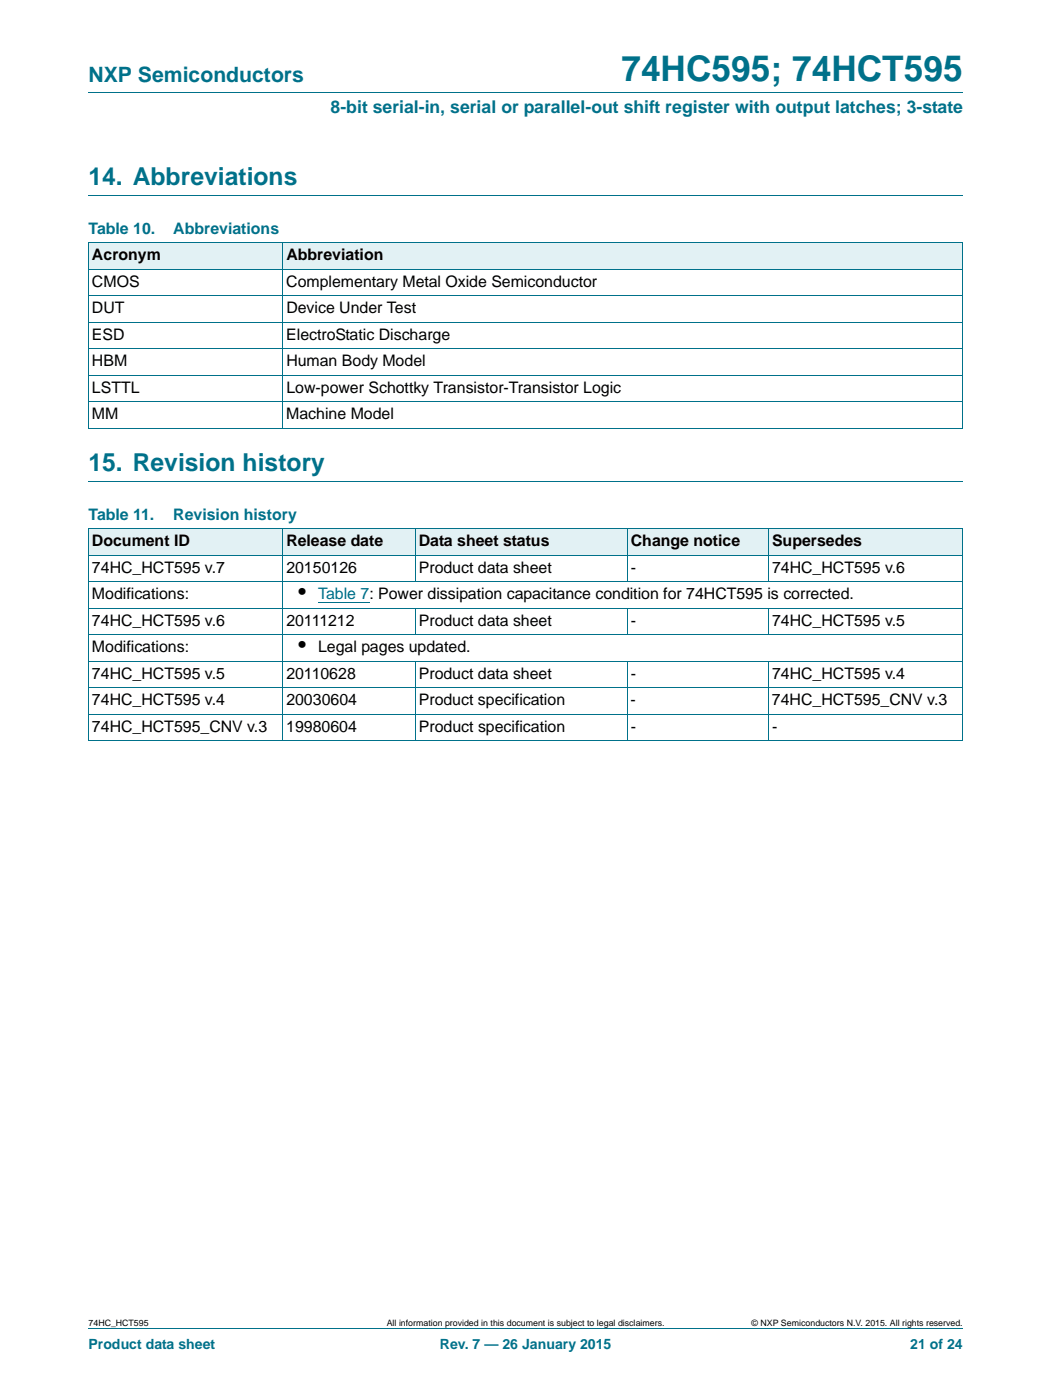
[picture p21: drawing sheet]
<svg xmlns="http://www.w3.org/2000/svg" width="210mm" height="280mm" viewBox="0 0 210 280" stroke-linecap="round" stroke-linejoin="round" font-family="sans-serif">
<defs><g id="words">
<text font-size="7" fill="#00718a" x="124.1" y="16.2">74HC595; 74HCT595</text>
<g font-size="4.9" fill="#00718a">
<text x="17.7" y="37">14. Abbreviations</text>
<text x="17.7" y="94.1">15. Revision history</text>
</g>
<text font-size="4.2" fill="#00718a" x="17.7" y="16.4">NXP Semiconductors</text>
<g font-size="4.2">
<text x="59.6" y="119.8">•</text>
<text x="59.6" y="130.3">•</text>
</g>
<text font-size="3.5" fill="#00718a" x="66" y="22.6">8-bit serial-in, serial or parallel-out shift register with output latches; 3-state</text>
<g font-size="3.2" fill="#00718a">
<text x="17.7" y="46.7">Table 10.</text>
<text x="34.6" y="46.7">Abbreviations</text>
<text x="17.7" y="103.9">Table 11.</text>
<text x="34.6" y="103.9">Revision history</text>
</g>
<g font-size="3.2">
<text x="18.4" y="52">Acronym</text>
<text x="57.2" y="52">Abbreviation</text>
<text x="18.4" y="57.3">CMOS</text>
<text x="57.2" y="57.3">Complementary Metal Oxide Semiconductor</text>
<text x="18.4" y="62.6">DUT</text>
<text x="57.2" y="62.6">Device Under Test</text>
<text x="18.4" y="67.9">ESD</text>
<text x="57.2" y="67.9">ElectroStatic Discharge</text>
<text x="18.4" y="73.2">HBM</text>
<text x="57.2" y="73.2">Human Body Model</text>
<text x="18.4" y="78.5">LSTTL</text>
<text x="18.4" y="83.8">MM</text>
<text x="57.2" y="83.8">Machine Model</text>
<text x="57.2" y="78.5">Low-power Schottky Transistor-Transistor Logic</text>
<text x="18.4" y="109.2">Document ID</text>
<text x="57.2" y="109.2">Release date</text>
<text x="83.7" y="109.2">Data sheet status</text>
<text x="126" y="109.2">Change notice</text>
<text x="154.2" y="109.2">Supersedes</text>
<text x="18.4" y="114.5">74HC_HCT595 v.7</text>
<text x="18.4" y="119.8">Modifications:</text>
<text x="57.2" y="114.5">20150126</text>
<text x="83.7" y="114.5">Product data sheet</text>
<text x="126" y="114.5">-</text>
<text x="154.2" y="114.5">74HC_HCT595 v.6</text>
<text x="18.4" y="125.1">74HC_HCT595 v.6</text>
<text x="57.2" y="125.1">20111212</text>
<text x="83.7" y="125.1">Product data sheet</text>
<text x="126" y="125.1">-</text>
<text x="154.2" y="125.1">74HC_HCT595 v.5</text>
<text x="18.4" y="130.3">Modifications:</text>
<text x="63.5" y="130.3">Legal pages updated.</text>
<text x="18.4" y="135.6">74HC_HCT595 v.5</text>
<text x="57.2" y="135.6">20110628</text>
<text x="83.7" y="135.6">Product data sheet</text>
<text x="126" y="135.6">-</text>
<text x="154.2" y="135.6">74HC_HCT595 v.4</text>
<text x="18.4" y="140.9">74HC_HCT595 v.4</text>
<text x="57.2" y="140.9">20030604</text>
<text x="83.7" y="140.9">Product specification</text>
<text x="126" y="140.9">-</text>
<text x="154.2" y="140.9">74HC_HCT595_CNV v.3</text>
<text x="18.4" y="146.2">74HC_HCT595_CNV v.3</text>
<text x="57.2" y="146.2">19980604</text>
<text x="83.6" y="146.2">Product specification</text>
<text x="126" y="146.2">-</text>
<text x="154.2" y="146.2">-</text>
</g>
<text font-size="3.2" fill="#00f" x="63.5" y="119.8">Table 7: Power dissipation capacitance condition for 74HCT595 is corrected.</text>
<g font-size="2.8" fill="#00718a">
<text x="17.7" y="269.5">Product data sheet</text>
<text x="87.8" y="269.5">Rev. 7 — 26 January 2015</text>
<text x="181.8" y="269.5">21 of 24</text>
</g>
<g font-size="1.8">
<text x="17.7" y="264.9">74HC_HCT595</text>
<text x="77.2" y="264.9">All information provided in this document is subject to legal disclaimers.</text>
<text x="150.1" y="264.9">© NXP Semiconductors N.V. 2015. All rights reserved.</text>
</g>
</g></defs>
<path d="M17.7 18.5h174.6M17.7 39h174.6M17.7 96.1h174.6M17.7 265.5h174.6" fill="none" stroke="#00718a" stroke-width=".2"/>
<g fill="#e2f1f4">
<path d="M17.7 48.5h38.8v5.3h-38.8z"/>
<path d="M56.5 48.5h135.8v5.3h-135.8z"/>
<path d="M17.7 105.6h38.8v5.3h-38.8z"/>
<path d="M56.5 105.6h26.4v5.3h-26.4z"/>
<path d="M82.9 105.6h42.4v5.3h-42.4z"/>
<path d="M125.3 105.6h28.2v5.3h-28.2z"/>
<path d="M153.5 105.6h38.8v5.3h-38.8z"/>
</g>
<path d="M63.5 120.5h10.3" fill="none" stroke="#00f" stroke-width=".2"/>
<g fill="none" stroke="#00718a" stroke-width=".2">
<path d="M17.6 48.5h174.7M17.6 53.8h174.7M17.6 59.1h174.7M17.7 48.5v37M56.5 48.5v37.1M192.3 48.5v37h-174.7M17.6 64.4h174.7M17.6 69.7h174.7M17.6 75h174.7M17.6 80.3h174.7M17.6 105.7h174.7M17.6 110.9h174.7"/>
<path d="M17.6 116.2h174.7M17.7 105.7v42.3M56.5 105.6v42.4M82.9 105.6v10.7M125.3 105.6v10.7M153.5 105.6v10.7M192.3 105.7v42.3M17.6 121.5h174.7M17.6 126.8h174.7M17.6 132.1h174.7M17.6 137.4h174.7M82.9 121.5v5.4"/>
<path d="M82.9 132.1v15.9M125.3 121.5v5.4M125.3 132.1v15.9M153.5 121.5v5.4M153.5 132.1v15.9M17.6 142.7h174.7M17.6 148h174.7"/>
</g>
<use href="#words"/>
</svg>
